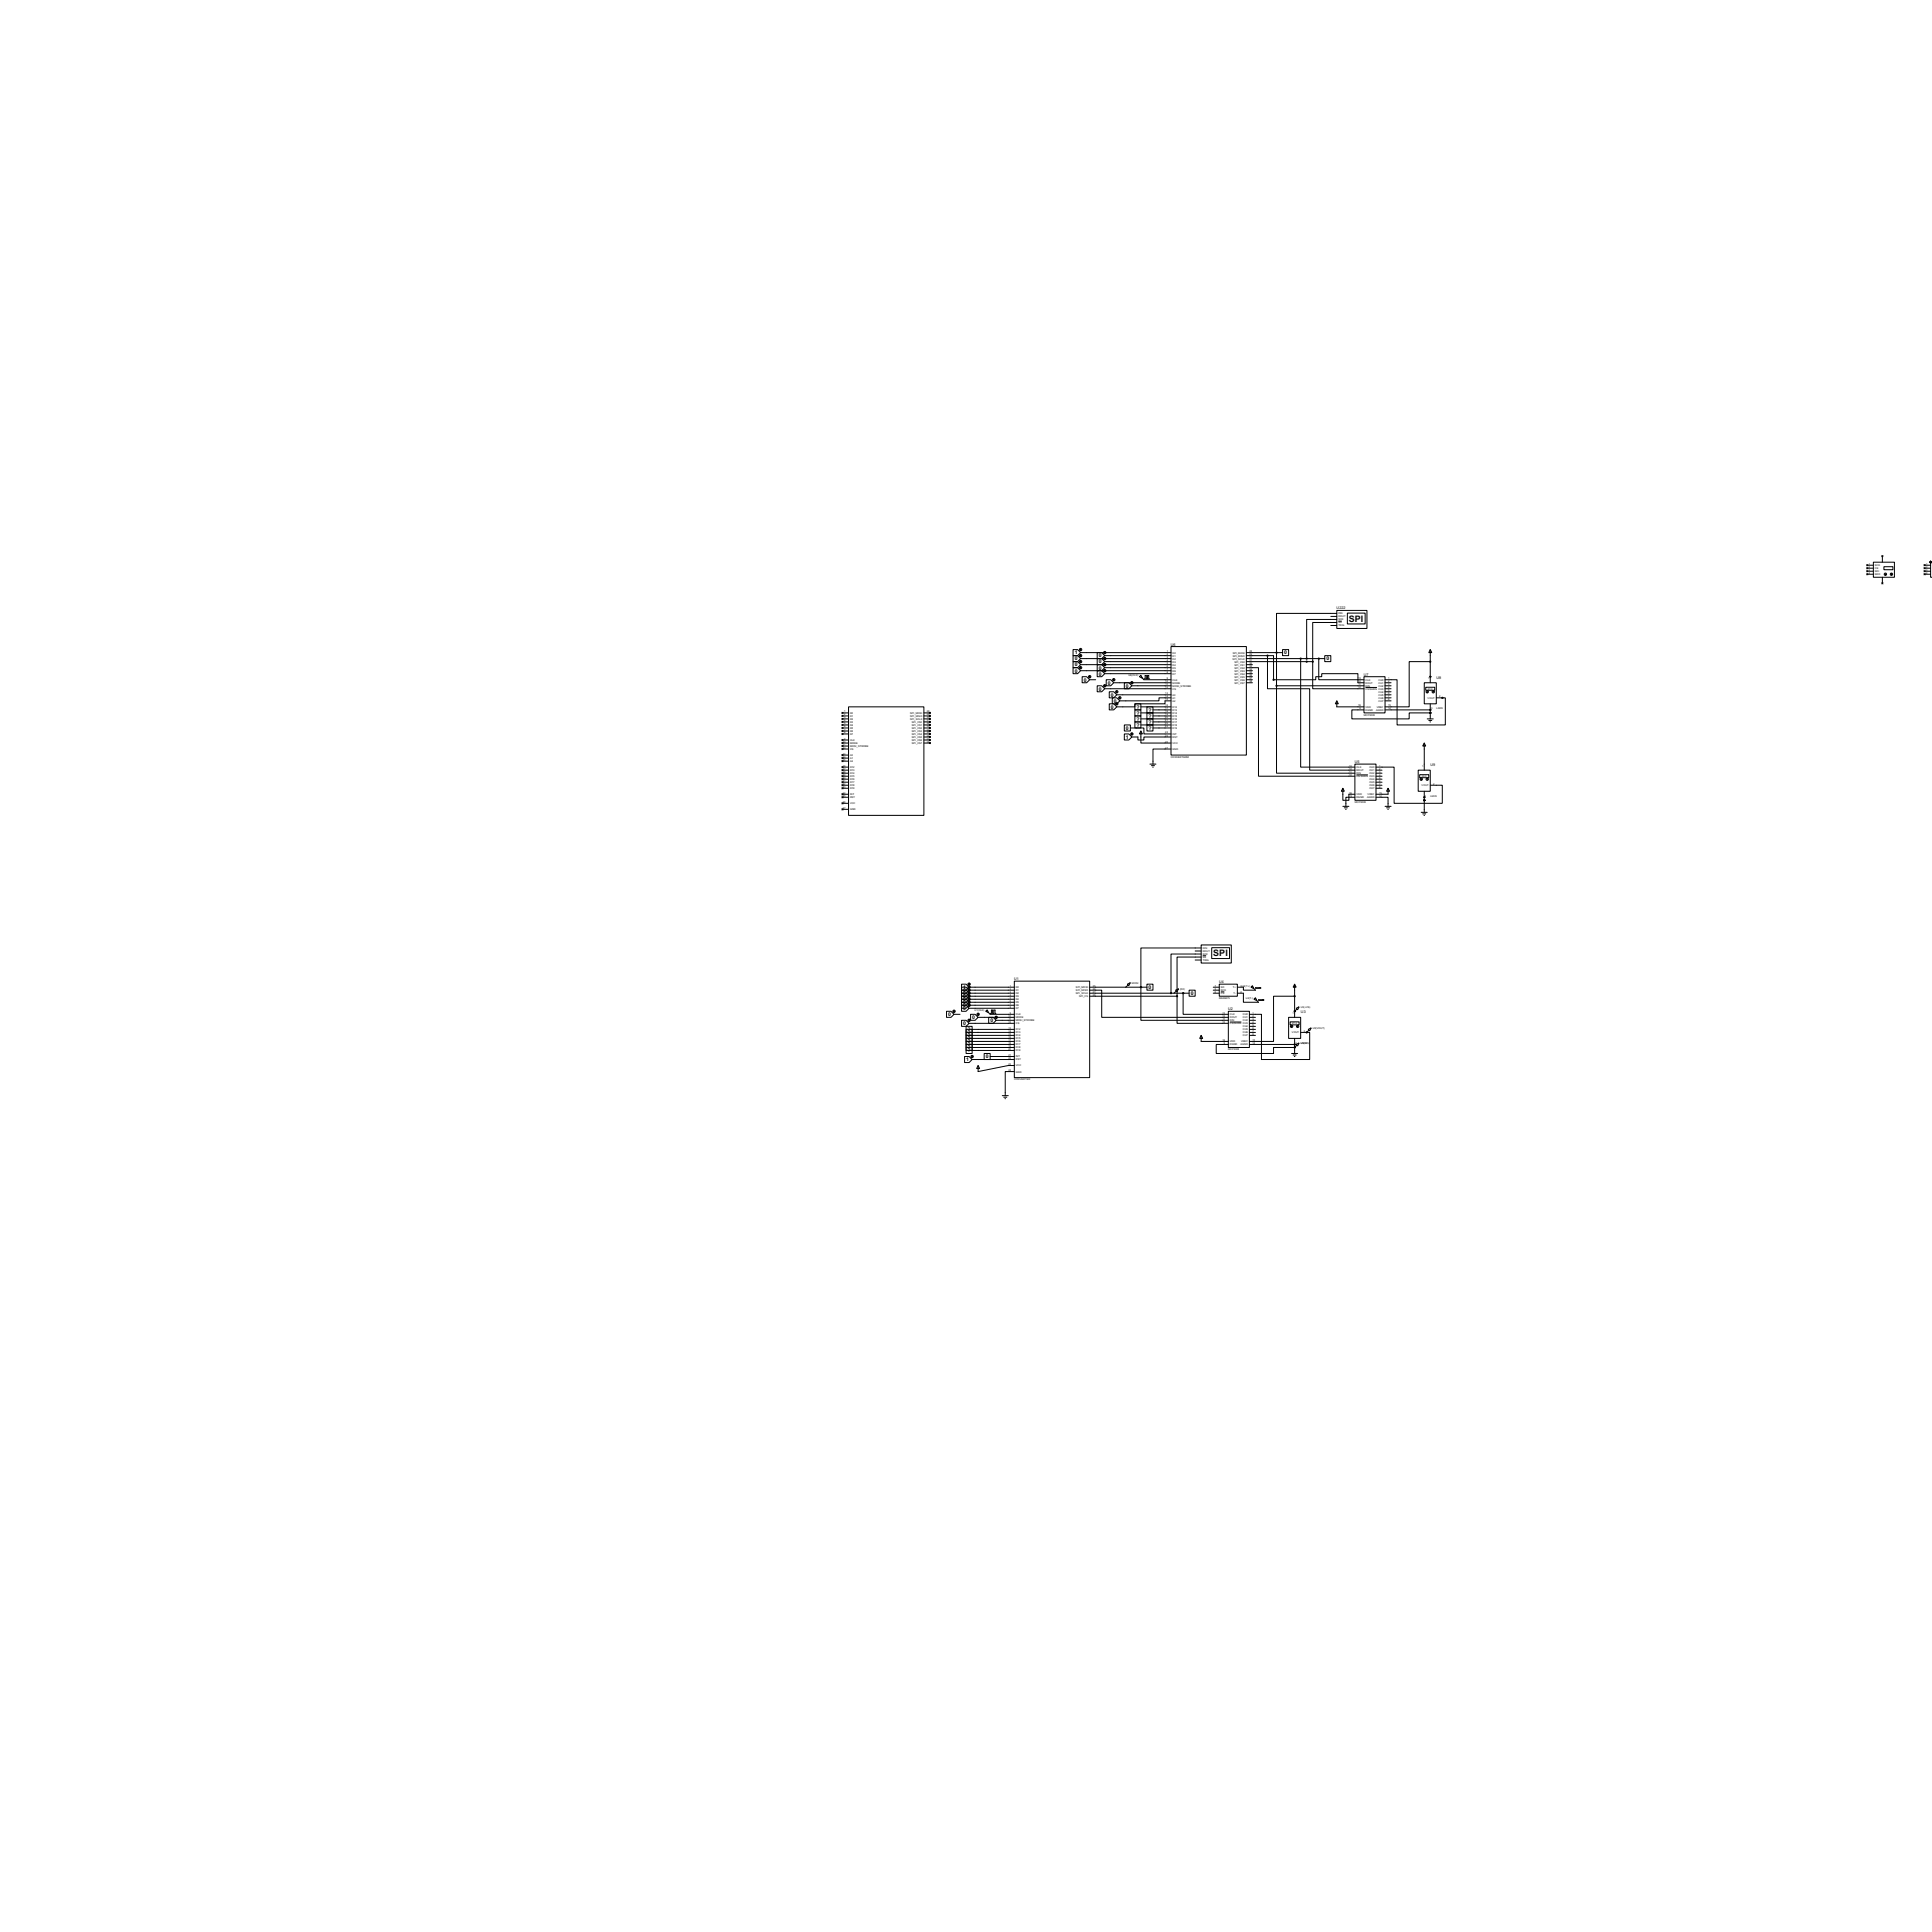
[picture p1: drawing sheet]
<svg xmlns="http://www.w3.org/2000/svg" width="1628mm" height="1628mm" viewBox="0 0 1628 1628" stroke-linecap="round" stroke-linejoin="round" font-family="sans-serif">
<defs><g id="words">
<g font-size="8.4">
<text x="1137" y="524">SPI</text>
<text x="1022" y="806">SPI</text>
</g>
<g font-size="4.8">
<text x="906" y="552">1</text>
<text x="1082" y="552">0</text>
<text x="906" y="557">0</text>
<text x="926" y="554">0</text>
<text x="1118" y="557">0</text>
<text x="906" y="562">0</text>
<text x="926" y="559">0</text>
<text x="906" y="567">0</text>
<text x="926" y="564">0</text>
<text x="926" y="569">0</text>
<text x="913" y="574">0</text>
<text x="926" y="582">0</text>
<text x="934" y="577">0</text>
<text x="949" y="579">0</text>
<text x="936" y="587">0</text>
<text x="939" y="592">0</text>
<text x="936" y="597">0</text>
<text x="958" y="597">?</text>
<text x="968" y="600">?</text>
<text x="958" y="602">?</text>
<text x="968" y="605">?</text>
<text x="958" y="607">?</text>
<text x="968" y="610">?</text>
<text x="949" y="615">0</text>
<text x="958" y="612">?</text>
<text x="968" y="615">?</text>
<text x="949" y="623">1</text>
<text x="812" y="833">1</text>
<text x="968" y="833">0</text>
<text x="812" y="836">0</text>
<text x="1003" y="839">0</text>
<text x="799" y="856">0</text>
<text x="812" y="864">0</text>
<text x="819" y="859">0</text>
<text x="835" y="861">0</text>
<text x="815" y="869">?</text>
<text x="831" y="892">0</text>
<text x="814" y="894">1</text>
</g>
<g font-size="3.5">
<text x="1126" y="514">U222</text>
<text x="987" y="544">U6</text>
<text x="1149" y="569">U7</text>
<text x="1211" y="572">U8</text>
<text x="1142" y="643">U5</text>
<text x="1206" y="646">U9</text>
<text x="855" y="826">U1</text>
<text x="1027" y="829">U4</text>
<text x="1035" y="851">U2</text>
<text x="1096" y="854">U3</text>
</g>
<g font-size="2.4">
<text x="1575" y="476">1</text>
<text x="1575" y="478">2</text>
<text x="1580" y="477">SCK</text>
<text x="1580" y="480">CE</text>
<text x="1623" y="478">2</text>
<text x="1623" y="476">1</text>
<text x="1628" y="477">S</text>
<text x="1575" y="481">3</text>
<text x="1575" y="484">4</text>
<text x="1580" y="482">SDI</text>
<text x="1580" y="485">SDO</text>
<text x="1623" y="484">4</text>
<text x="1623" y="481">3</text>
<text x="1628" y="485">S</text>
<text x="1128" y="518">DIN</text>
<text x="1128" y="520">DOUT</text>
<text x="1128" y="523">SCK</text>
<text x="1128" y="525">SS</text>
<text x="1128" y="528">TRIG</text>
<text x="983" y="550">1</text>
<text x="988" y="551">D0</text>
<text x="1039" y="551">SPI_MOSI</text>
<text x="1053" y="550">28</text>
<text x="983" y="552">2</text>
<text x="983" y="555">3</text>
<text x="983" y="557">4</text>
<text x="988" y="553">D1</text>
<text x="988" y="556">D2</text>
<text x="1039" y="556">SPI_SCLK</text>
<text x="1039" y="553">SPI_MISO</text>
<text x="1053" y="552">29</text>
<text x="1053" y="555">30</text>
<text x="1053" y="557">31</text>
<text x="983" y="560">5</text>
<text x="983" y="562">6</text>
<text x="988" y="558">D3</text>
<text x="988" y="561">D4</text>
<text x="988" y="563">D5</text>
<text x="1040" y="558">SPI_CS0</text>
<text x="1040" y="561">SPI_CS1</text>
<text x="1040" y="563">SPI_CS2</text>
<text x="1053" y="560">32</text>
<text x="1053" y="562">33</text>
<text x="951" y="570">U6(CLK)</text>
<text x="983" y="565">7</text>
<text x="983" y="567">8</text>
<text x="988" y="566">D6</text>
<text x="988" y="569">D7</text>
<text x="1040" y="566">SPI_CS3</text>
<text x="1040" y="569">SPI_CS4</text>
<text x="1053" y="565">34</text>
<text x="1053" y="567">35</text>
<text x="1053" y="570">36</text>
<text x="982" y="575">10</text>
<text x="983" y="572">9</text>
<text x="988" y="574">CLK</text>
<text x="1040" y="571">SPI_CS5</text>
<text x="1040" y="574">SPI_CS6</text>
<text x="1053" y="572">37</text>
<text x="1053" y="575">38</text>
<text x="1145" y="572">13</text>
<text x="1145" y="575">12</text>
<text x="1151" y="574">CLK</text>
<text x="1162" y="574">CH0</text>
<text x="1170" y="572">1</text>
<text x="1170" y="575">2</text>
<text x="1203" y="572">1</text>
<text x="982" y="580">12</text>
<text x="982" y="577">11</text>
<text x="988" y="576">MODE</text>
<text x="988" y="579">MOSI_STROBE</text>
<text x="988" y="581">CS</text>
<text x="1040" y="576">SPI_CS7</text>
<text x="1145" y="580">10</text>
<text x="1145" y="577">11</text>
<text x="1151" y="579">DIN</text>
<text x="1151" y="581">CS/SHDN CH3</text>
<text x="1151" y="576">DOUT</text>
<text x="1162" y="576">CH1</text>
<text x="1162" y="579">CH2</text>
<text x="1170" y="577">3</text>
<text x="1170" y="580">4</text>
<text x="1203" y="581">27.0</text>
<text x="982" y="585">13</text>
<text x="982" y="588">14</text>
<text x="988" y="586">A0</text>
<text x="1162" y="584">CH4</text>
<text x="1162" y="586">CH5</text>
<text x="1170" y="583">5</text>
<text x="1170" y="585">6</text>
<text x="1170" y="588">7</text>
<text x="1213" y="588">2</text>
<text x="982" y="590">15</text>
<text x="988" y="589">A1</text>
<text x="988" y="591">A2</text>
<text x="1162" y="589">CH6</text>
<text x="1162" y="591">CH7</text>
<text x="1170" y="590">8</text>
<text x="1203" y="589">VOUT</text>
<text x="982" y="595">16</text>
<text x="982" y="598">17</text>
<text x="988" y="596">D12</text>
<text x="988" y="599">D13</text>
<text x="1145" y="595">16</text>
<text x="1146" y="598">9</text>
<text x="1151" y="596">VDD</text>
<text x="1151" y="599">DGND</text>
<text x="1160" y="599">AGND</text>
<text x="1160" y="596">VREF</text>
<text x="1170" y="595">15</text>
<text x="1170" y="598">14</text>
<text x="1206" y="598">3</text>
<text x="1211" y="598">LM35</text>
<text x="711" y="600">1</text>
<text x="711" y="603">2</text>
<text x="711" y="605">3</text>
<text x="716" y="602">D0</text>
<text x="716" y="604">D1</text>
<text x="767" y="602">SPI_MOSI</text>
<text x="767" y="604">SPI_MISO</text>
<text x="781" y="600">28</text>
<text x="781" y="603">29</text>
<text x="781" y="605">30</text>
<text x="982" y="600">18</text>
<text x="982" y="603">19</text>
<text x="982" y="605">20</text>
<text x="988" y="602">D14</text>
<text x="988" y="604">D15</text>
<text x="1149" y="603">MCP3008</text>
<text x="711" y="608">4</text>
<text x="711" y="611">5</text>
<text x="716" y="607">D2</text>
<text x="716" y="609">D3</text>
<text x="716" y="612">D4</text>
<text x="767" y="607">SPI_SCLK</text>
<text x="768" y="609">SPI_CS0</text>
<text x="768" y="612">SPI_CS1</text>
<text x="781" y="608">31</text>
<text x="781" y="611">32</text>
<text x="982" y="608">21</text>
<text x="982" y="611">22</text>
<text x="988" y="607">D16</text>
<text x="988" y="609">D17</text>
<text x="988" y="612">D18</text>
<text x="711" y="613">6</text>
<text x="711" y="616">7</text>
<text x="716" y="614">D5</text>
<text x="716" y="617">D6</text>
<text x="768" y="614">SPI_CS2</text>
<text x="768" y="617">SPI_CS3</text>
<text x="781" y="613">33</text>
<text x="781" y="616">34</text>
<text x="982" y="613">23</text>
<text x="988" y="614">D19</text>
<text x="711" y="618">8</text>
<text x="711" y="623">9</text>
<text x="716" y="619">D7</text>
<text x="768" y="619">SPI_CS4</text>
<text x="768" y="622">SPI_CS5</text>
<text x="781" y="618">35</text>
<text x="781" y="621">36</text>
<text x="781" y="623">37</text>
<text x="982" y="618">24</text>
<text x="982" y="621">25</text>
<text x="988" y="619">INT</text>
<text x="988" y="622">RST</text>
<text x="710" y="626">10</text>
<text x="710" y="628">11</text>
<text x="716" y="624">CLK</text>
<text x="716" y="627">MODE</text>
<text x="716" y="630">MOSI_STROBE</text>
<text x="768" y="624">SPI_CS6</text>
<text x="768" y="627">SPI_CS7</text>
<text x="781" y="626">38</text>
<text x="982" y="626">26</text>
<text x="988" y="627">VCC</text>
<text x="710" y="631">12</text>
<text x="710" y="636">13</text>
<text x="716" y="632">CS</text>
<text x="982" y="631">27</text>
<text x="988" y="632">GND</text>
<text x="710" y="638">14</text>
<text x="710" y="641">15</text>
<text x="716" y="637">A0</text>
<text x="716" y="640">A1</text>
<text x="987" y="639">CONVERTERM</text>
<text x="710" y="646">16</text>
<text x="716" y="647">D12</text>
<text x="716" y="642">A2</text>
<text x="1137" y="646">13</text>
<text x="1143" y="647">CLK</text>
<text x="1154" y="647">CH0</text>
<text x="1162" y="646">1</text>
<text x="1198" y="646">1</text>
<text x="710" y="649">17</text>
<text x="710" y="651">18</text>
<text x="710" y="654">19</text>
<text x="716" y="650">D13</text>
<text x="716" y="652">D14</text>
<text x="1137" y="654">10</text>
<text x="1137" y="649">12</text>
<text x="1137" y="651">11</text>
<text x="1143" y="652">DIN</text>
<text x="1143" y="650">DOUT</text>
<text x="1154" y="650">CH1</text>
<text x="1154" y="652">CH2</text>
<text x="1162" y="649">2</text>
<text x="1162" y="651">3</text>
<text x="1162" y="654">4</text>
<text x="710" y="656">20</text>
<text x="710" y="659">21</text>
<text x="716" y="655">D15</text>
<text x="716" y="657">D16</text>
<text x="716" y="660">D17</text>
<text x="1143" y="655">CS/SHDN CH3</text>
<text x="1154" y="657">CH4</text>
<text x="1154" y="660">CH5</text>
<text x="1162" y="656">5</text>
<text x="1162" y="659">6</text>
<text x="1198" y="655">29.0</text>
<text x="710" y="661">22</text>
<text x="710" y="664">23</text>
<text x="716" y="663">D18</text>
<text x="716" y="665">D19</text>
<text x="1154" y="663">CH6</text>
<text x="1154" y="665">CH7</text>
<text x="1162" y="661">7</text>
<text x="1162" y="664">8</text>
<text x="1198" y="663">VOUT</text>
<text x="1208" y="661">2</text>
<text x="710" y="669">24</text>
<text x="710" y="671">25</text>
<text x="716" y="670">INT</text>
<text x="1137" y="669">16</text>
<text x="1138" y="671">9</text>
<text x="1143" y="670">VDD</text>
<text x="1152" y="670">VREF</text>
<text x="1162" y="669">15</text>
<text x="1162" y="671">14</text>
<text x="1201" y="671">3</text>
<text x="1205" y="672">LM35</text>
<text x="710" y="677">26</text>
<text x="716" y="673">RST</text>
<text x="716" y="678">VCC</text>
<text x="1142" y="677">MCP3008</text>
<text x="1143" y="673">DGND</text>
<text x="1152" y="673">AGND</text>
<text x="710" y="682">27</text>
<text x="716" y="683">GND</text>
<text x="1014" y="800">DIN</text>
<text x="1014" y="802">DOUT</text>
<text x="1014" y="805">SCK</text>
<text x="1014" y="807">SS</text>
<text x="1014" y="810">TRIG</text>
<text x="851" y="832">1</text>
<text x="851" y="834">2</text>
<text x="856" y="833">D0</text>
<text x="907" y="833">SPI_MOSI</text>
<text x="921" y="832">25</text>
<text x="921" y="834">26</text>
<text x="954" y="829">MOSI</text>
<text x="994" y="834">(D0)</text>
<text x="1024" y="832">7</text>
<text x="1024" y="834">5</text>
<text x="1029" y="833">SO</text>
<text x="1039" y="833">T+</text>
<text x="1045" y="832">3U4(T+)</text>
<text x="851" y="837">3</text>
<text x="851" y="839">4</text>
<text x="856" y="835">D1</text>
<text x="856" y="838">D2</text>
<text x="907" y="838">SPI_SCLK</text>
<text x="907" y="835">SPI_MISO</text>
<text x="921" y="837">27</text>
<text x="921" y="839">28</text>
<text x="1024" y="837">6</text>
<text x="1029" y="835">SCK</text>
<text x="1029" y="838">CS</text>
<text x="1040" y="838">T-</text>
<text x="1045" y="837">2</text>
<text x="851" y="842">5</text>
<text x="851" y="844">6</text>
<text x="856" y="840">D3</text>
<text x="856" y="843">D4</text>
<text x="856" y="845">D5</text>
<text x="909" y="840">SPI_CS</text>
<text x="1027" y="842">MAX6675</text>
<text x="1050" y="842">U4(T-)</text>
<text x="821" y="852">U1(CLK)</text>
<text x="851" y="847">7</text>
<text x="851" y="849">8</text>
<text x="856" y="848">D6</text>
<text x="856" y="850">D7</text>
<text x="1096" y="849">U3(+VS)</text>
<text x="850" y="857">10</text>
<text x="851" y="854">9</text>
<text x="856" y="856">CLK</text>
<text x="1030" y="854">13</text>
<text x="1030" y="857">12</text>
<text x="1036" y="856">CLK</text>
<text x="1047" y="856">CH0</text>
<text x="1055" y="854">1</text>
<text x="1055" y="857">2</text>
<text x="1089" y="854">1</text>
<text x="850" y="862">12</text>
<text x="850" y="859">11</text>
<text x="856" y="858">MODE</text>
<text x="856" y="861">MOSI_STROBE</text>
<text x="856" y="863">CS</text>
<text x="1030" y="862">10</text>
<text x="1030" y="859">11</text>
<text x="1036" y="861">DIN</text>
<text x="1036" y="863">CS/SHDN CH3</text>
<text x="1036" y="858">DOUT</text>
<text x="1047" y="858">CH1</text>
<text x="1047" y="861">CH2</text>
<text x="1055" y="859">3</text>
<text x="1055" y="862">4</text>
<text x="1089" y="863">27.0</text>
<text x="850" y="867">13</text>
<text x="850" y="870">14</text>
<text x="856" y="868">D12</text>
<text x="1047" y="866">CH4</text>
<text x="1047" y="868">CH5</text>
<text x="1055" y="865">5</text>
<text x="1055" y="867">6</text>
<text x="1055" y="870">7</text>
<text x="1099" y="870">2</text>
<text x="1106" y="867">U3(VOUT)</text>
<text x="850" y="872">15</text>
<text x="850" y="875">16</text>
<text x="856" y="871">D13</text>
<text x="856" y="873">D14</text>
<text x="856" y="876">D15</text>
<text x="1047" y="871">CH6</text>
<text x="1047" y="873">CH7</text>
<text x="1055" y="872">8</text>
<text x="1089" y="871">VOUT</text>
<text x="850" y="877">17</text>
<text x="850" y="880">18</text>
<text x="856" y="878">D16</text>
<text x="856" y="881">D17</text>
<text x="1030" y="877">16</text>
<text x="1031" y="880">9</text>
<text x="1036" y="878">VDD</text>
<text x="1036" y="881">DGND</text>
<text x="1045" y="881">AGND</text>
<text x="1046" y="878">VREF</text>
<text x="1055" y="877">15</text>
<text x="1055" y="880">14</text>
<text x="1092" y="880">3</text>
<text x="1096" y="880">U3(-VS)</text>
<text x="1096" y="880">LM35</text>
<text x="850" y="882">19</text>
<text x="850" y="885">20</text>
<text x="856" y="884">D18</text>
<text x="856" y="886">D19</text>
<text x="1035" y="885">MCP3008</text>
<text x="850" y="890">21</text>
<text x="850" y="892">22</text>
<text x="856" y="891">INT</text>
<text x="856" y="894">RST</text>
<text x="850" y="898">23</text>
<text x="856" y="899">VCC</text>
<text x="850" y="903">24</text>
<text x="856" y="904">GND</text>
<text x="855" y="910">CONVERTER</text>
</g>
</g></defs>
<g fill="#000">
<circle cx="1076" cy="550" r=".2"/>
<circle cx="1111" cy="555" r=".2"/>
<circle cx="1205" cy="570" r=".2"/>
<circle cx="1205" cy="598" r=".2"/>
<circle cx="1215" cy="588" r=".2"/>
<circle cx="1205" cy="601" r=".2"/>
<circle cx="1200" cy="674" r=".2"/>
<circle cx="1200" cy="672" r=".2"/>
<circle cx="961" cy="832" r=".2"/>
<circle cx="997" cy="837" r=".2"/>
<circle cx="1091" cy="852" r=".2"/>
<circle cx="1101" cy="870" r=".2"/>
<circle cx="1091" cy="883" r=".2"/>
<circle cx="1091" cy="880" r=".2"/>
</g>
<g fill="none" stroke="#000" stroke-width=".84">
<path d="M1573 476l1 1M1573 478l1 1M1574 479h5M1574 476h5M1574 476l-1 1M1574 478l-1 1M1579 474h17v12h-17zM1586 468l1 1M1586 469v5M1587 468l-1 1M1588 478h7v2h-7zM1621 478l1 1"/>
<path d="M1621 476l1 1M1622 479h5M1622 476h5M1622 478l-1 1M1622 476l-1 1M1626 474h2M1626 473h1v1h-1zM1627 474v12h1M1627 473v2M1573 481l1 1M1573 483l1 1M1574 484h5"/>
<path d="M1574 481h5M1574 481l-1 1M1574 483l-1 1M1586 491l1 1M1586 486v6M1587 491l-1 1M1589 484h.1M1589 483v1M1594 483v1M1621 483l1 1M1621 481l1 1M1622 484h5"/>
<path d="M1622 481h5M1622 483l-1 1M1622 481l-1 1M1121 519h6M1127 514h25v16h-25zM1127 517h-51v61M1135 517h15v9h-15zM1121 527h6M1127 522h-26v33M1127 525h-21v33M1128 523h3M904 547h4l3 3-3 3h-4z"/>
<path d="M904 553h4l3 2-3 3h-4zM904 558h4l3 2-3 3h-4zM910 558h1M910 548h1M910 553h1M911 555h76M911 550h76M911 547v1M911 552v1M911 557v1M911 547h-1M911 547h.1"/>
<path d="M911 552h-1M911 552h.1M911 557h-1M911 557h.1M911 548h.1M911 553h.1M911 558h.1M925 550h3l3 3-3 2h-3zM925 555h3l3 3-3 2h-3zM931 550h.1M931 555v1M931 553h56"/>
<path d="M931 558h56M931 549v1M931 560v1M931 555h.1M931 560h.1M987 545h63v91h-63zM1050 555h66M1050 550h31M1050 553h18M1050 558h56M1068 553h5v20h36v-3h5v-2h30v7h5M1068 553v27h36v69h38"/>
<path d="M1081 547h5v6h-5zM1096 555v91h46M1106 558v22h43M1111 555v18h38M1116 553h5v5h-5zM1205 547l2 3h-3zM1205 558h-17v38h-21M1205 547v28M904 563h4l3 2-3 3h-4zM910 563h1M911 560h76M911 565h76"/>
<path d="M911 562v1M911 562h-1M911 562h.1M911 563h.1M912 570h4l2 3-2 2h-4zM918 571h.1M918 573h5M918 570h1M918 570v1M918 570h.1M919 571h-1M925 578h3l3 2-3 3h-3z"/>
<path d="M925 560h3l3 3-3 2h-3zM925 565h3l3 3-3 2h-3zM931 578h.1M931 565v1M931 563h56M931 568h56M931 577v1M931 565h.1M932 573h4l3 2-3 3h-4zM938 573h1M939 575h48M939 572v1"/>
<path d="M939 572l-1 1M939 573h.1M947 575h4l3 3-3 2h-4zM954 576h.1M954 578h33M954 575v1M954 575h.1M960 570l1-1 2 3zM963 572l1 1h23M964 572h1v-3h1v3h1v-3h1v3h1M1050 563h11v91h81M1050 560h5"/>
<path d="M1050 565h5M1050 568h5M1050 575h5M1050 573h5M1050 570h5M1076 578v74h66M1076 578h73M1149 570h18v31h-18zM1151 579h9M1167 573h10v38h41v-23h-8M1167 575h5M1167 578h5"/>
<path d="M1200 575h10v18h-10zM1201 579h8v3h-8zM715 596h64v91h-64zM931 580h56M935 583h4l2 3-2 2h-4zM935 593h4l2 3-2 2h-4zM937 588h4l3 3-3 2h-4zM941 583h.1M941 593v1M941 586h46M941 593h.1M941 582v1"/>
<path d="M943 588l1 1M944 588v1M944 588h-1M944 588h.1M956 593h5v5h-5zM956 598h5v5h-5zM961 596h26M967 596h5v5h-5zM972 598h15M987 588h-10v3h-33M987 591h-5v2h-26v3h-15M1127 591l1 2h-3z"/>
<path d="M1127 591v5h22M1149 598h-10v8h49v-5h17M1167 598h38M1167 580h5M1167 586h5M1167 583h5M1167 588h5M1167 591h5M1202 583h1M1203 582v1M1203 583h.1M1205 593v13"/>
<path d="M1208 582v1M709 600l1 1M709 603l1 1M709 605l1 1M709 608l1 1M709 610l1 1M709 613l1 1M709 615l1 2M709 618l1 1M710 601h5M710 603h5M710 606h5"/>
<path d="M710 608h5M710 611h5M710 613h5M710 616h5M710 619h5M710 600l-1 1M710 603l-1 1M710 605l-1 1M710 608l-1 1M710 610l-1 1M710 613l-1 1M710 615l-1 2"/>
<path d="M710 618l-1 1M779 601h5M779 603h5M779 606h5M779 608h5M779 611h5M779 613h5M779 616h5M779 619h5M783 600l1 1M783 603l1 1M783 605l1 1"/>
<path d="M783 608l1 1M783 610l1 1M783 613l1 1M783 615l1 2M783 618l1 1M784 603l-1 1M784 600l-1 1M784 605l-1 1M784 608l-1 1M784 610l-1 1M784 613l-1 1M784 615l-1 2"/>
<path d="M784 618l-1 1M947 619h4l3 2-3 3h-4zM947 611h6v5h-6zM953 613h11v6h23M954 619h.1M954 618v1M954 618h.1M956 603h5v5h-5zM956 608h5v5h-5zM961 616l2 3h-3zM961 616v10h26M961 601h26"/>
<path d="M961 606h26M961 611h26M967 601h5v5h-5zM967 606h5v5h-5zM967 611h5v5h-5zM972 603h15M972 608h15M972 613h15M1203 606h5M1204 607h3M1205 608h1M709 623l1 1"/>
<path d="M709 626l1 1M709 628l1 1M709 631l1 1M709 636l1 1M709 638l1 1M710 624h5M710 626h5M710 629h5M710 631h5M710 636h5M710 639h5M710 623l-1 1"/>
<path d="M710 626l-1 1M710 628l-1 1M710 631l-1 1M710 636l-1 1M710 638l-1 1M779 624h5M779 626h5M779 621h5M783 621l1 1M783 623l1 1M783 626l1 1M784 621l-1 1"/>
<path d="M784 623l-1 1M784 626l-1 1M954 621h5v3h5v-3h23M987 631h-15v13M1200 626l1 3h-2zM1200 626v23M709 646l1 1M709 649l1 1M709 651l1 1M709 654l1 1M709 656l1 1M709 659l1 1"/>
<path d="M709 641l1 1M710 646h5M710 649h5M710 652h5M710 654h5M710 657h5M710 659h5M710 641h5M710 646l-1 1M710 649l-1 1M710 651l-1 1M710 654l-1 1"/>
<path d="M710 656l-1 1M710 659l-1 1M710 641l-1 1M969 644h5M970 645h3M971 646h1M1142 644h18v30h-18zM1143 653h10M1160 646h15v31h40v-15h-10M1160 649h5M1160 652h5M1160 654h5"/>
<path d="M1160 657h5M1160 659h5M1195 649h10v18h-10zM1196 653h8v2h-8zM1197 657h1M1198 656v1M1198 657h.1M1203 656v1M1203 656h-1M1203 656h.1M709 661l1 1M709 664l1 1"/>
<path d="M709 669l1 1M709 671l1 1M709 676l1 1M710 669h5M710 662h5M710 664h5M710 672h5M710 677h5M710 661l-1 1M710 664l-1 1M710 669l-1 1M710 671l-1 1"/>
<path d="M710 676l-1 1M1132 664l1 3h-3zM1132 664v10h5v-5h5M1132 680h5M1142 672h-8v8M1160 672h10v8M1160 662h5M1160 664h5M1167 680h5M1170 664l1 3h-3zM1170 664v5h-10M1200 667v18"/>
<path d="M709 682l1 1M710 682h5M710 682l-1 1M1133 681h2M1134 682h.1M1168 681h3M1169 682h1M1198 685h5M1199 686h2M1200 687h.1M1012 796h26v16h-26zM1012 799h-51v61h74"/>
<path d="M1021 799h15v9h-15zM1007 801h5M1007 809h5M1012 804h-25v33M1012 807h-20v33M1014 805h2M810 829h4l3 3-3 2h-4zM810 832h4l3 2-3 3h-4zM810 834h4l3 3-3 3h-4zM810 837h4l3 3-3 2h-4zM810 840h4l3 2-3 3h-4zM816 830h1"/>
<path d="M816 832h1M816 835h1M816 837h1M816 840h1M817 837h38M817 832h38M817 834h38M817 840h38M817 829v1M817 831v1M817 834v1M817 836v1"/>
<path d="M817 839v1M817 829h-1M817 829h.1M817 831l-1 1M817 834h-1M817 834h.1M817 836l-1 1M817 839h-1M817 839h.1M817 830h.1M817 832h.1M817 835h.1"/>
<path d="M817 837h.1M817 840h.1M855 827h63v81h-63zM918 834h10v23h107M918 837h84M918 832h49M918 840h74M950 829l3-1-2 3zM951 830l-2 2M967 829h5v5h-5zM991 834l2-1-1 3zM991 835l-2 2"/>
<path d="M992 840v22h43M997 837v18h38M1002 834h5v6h-5zM1022 837h5M1022 832h5M1022 834h5M1027 829h16v11h-16zM1029 836h3M1043 832h5v2h10l-1-1M1043 837h5v8h13l-2-2M1055 831l2 2-3-1zM1058 832h.1"/>
<path d="M1058 833h5M1059 832h.1M1060 832h1M1061 832h1M1062 832h1M1091 829l1 3h-2zM1091 840h-18v38h-20M1091 829v28M798 852h3l3 3-3 2h-3zM804 852v1M804 855h5M804 852h.1"/>
<path d="M810 860h4l3 2-3 3h-4zM810 842h4l3 3-3 2h-4zM810 845h4l3 2-3 3h-4zM810 847h4l3 3-3 2h-4zM816 842l1 1M816 845h1M816 847l1 1M817 842h38M817 845h38M817 847h38M817 850h38M817 842v1"/>
<path d="M817 844v1M817 847v1M817 859v1M817 859l-1 1M817 842h-1M817 842h.1M817 844h-1M817 844h.1M817 847h-1M817 847h.1M817 845h.1M818 855h4l2 2-2 3h-4z"/>
<path d="M824 855h.1M824 857h31M824 854v1M824 854l1 1M825 855h-1M831 852l1-1 1 2zM833 857h4l3 3-3 2h-4zM833 853l1 2h21M834 854h1v-3h1v3h1v-3h2v3M839 858h1M840 860h15M840 857v1"/>
<path d="M840 857h-1M840 857h.1M840 858h.1M1035 852h18v31h-18zM1053 855h10v38h41v-23h-3M1053 857h5M1053 860h5M1057 842l1-1 1 2zM1061 842h.1M1061 843h4M1062 842h.1M1063 842h.1"/>
<path d="M1064 842h.1M1065 842h.1M1086 857h10v18h-10zM1092 850l3-2-1 3zM1093 850l-2 2M814 865h5v5h-5zM814 867h5v6h-5zM814 870h5v5h-5zM814 873h5v5h-5zM814 875h5v5h-5zM814 878h5v5h-5zM816 860h1"/>
<path d="M817 862h38M817 860h.1M819 867h36M819 870h36M819 873h36M819 875h36M819 878h36M1012 873l2 2h-3zM1012 873v5h23M1036 861h10M1053 867h5M1053 870h5"/>
<path d="M1053 873h5M1053 862h5M1053 865h5M1087 861h8v3h-8zM1088 865h.1M1088 864v1M1089 865h-1M1091 875v13M1094 864l-1 1M1094 864v1M1096 870h5M1102 867l3-1-1 3z"/>
<path d="M1103 868l-2 2M813 890h4l2 3-2 2h-4zM814 880h5v5h-5zM814 883h5v5h-5zM819 891h.1M819 880h36M819 883h36M819 885h36M819 893h36M819 890v1M819 890h.1M824 898l2 2h-3z"/>
<path d="M824 898v5l26-5h5M829 888h5v5h-5zM834 890h21M1035 880h-10v8h48v-5h18l2-2M1053 880h38M1088 888h6M1090 889h2M1091 890h.1M1092 880l3-1-1 2zM855 903h-8v20M845 923h5M846 925h2"/>
<path d="M847 926h.1"/>
<circle cx="1589" cy="484" r="1"/>
<circle cx="1594" cy="484" r="1"/>
<circle cx="911" cy="558" r="1"/>
<circle cx="911" cy="553" r="1"/>
<circle cx="911" cy="547" r="1"/>
<circle cx="931" cy="550" r="1"/>
<circle cx="931" cy="555" r="1"/>
<circle cx="911" cy="563" r="1"/>
<circle cx="918" cy="570" r="1"/>
<circle cx="931" cy="578" r="1"/>
<circle cx="931" cy="560" r="1"/>
<circle cx="931" cy="565" r="1"/>
<circle cx="939" cy="573" r="1"/>
<circle cx="954" cy="575" r="1"/>
<circle cx="941" cy="583" r="1"/>
<circle cx="941" cy="593" r="1"/>
<circle cx="944" cy="588" r="1"/>
<circle cx="1203" cy="583" r="1"/>
<circle cx="1208" cy="583" r="1"/>
<circle cx="954" cy="619" r="1"/>
<circle cx="1198" cy="657" r="1"/>
<circle cx="1203" cy="657" r="1"/>
<circle cx="817" cy="837" r="1"/>
<circle cx="817" cy="832" r="1"/>
<circle cx="817" cy="834" r="1"/>
<circle cx="817" cy="840" r="1"/>
<circle cx="817" cy="829" r="1"/>
<circle cx="804" cy="852" r="1"/>
<circle cx="817" cy="860" r="1"/>
<circle cx="817" cy="842" r="1"/>
<circle cx="817" cy="845" r="1"/>
<circle cx="817" cy="847" r="1"/>
<circle cx="824" cy="855" r="1"/>
<circle cx="839" cy="857" r="1"/>
<circle cx="1088" cy="865" r="1"/>
<circle cx="1093" cy="865" r="1"/>
<circle cx="819" cy="890" r="1"/>
</g>
<g fill="#000" stroke="#000" stroke-width=".84">
<circle cx="1068" cy="553" r=".5"/>
<circle cx="1076" cy="550" r=".5"/>
<circle cx="1096" cy="555" r=".5"/>
<circle cx="1101" cy="555" r=".5"/>
<circle cx="1101" cy="558" r=".5"/>
<circle cx="1106" cy="558" r=".5"/>
<circle cx="1111" cy="555" r=".5"/>
<circle cx="1205" cy="558" r=".5"/>
<circle cx="1073" cy="573" r=".5"/>
<circle cx="1076" cy="578" r=".5"/>
<circle cx="1205" cy="570" r=".5"/>
<circle cx="1205" cy="598" r=".5"/>
<circle cx="1215" cy="588" r=".5"/>
<circle cx="1205" cy="601" r=".5"/>
<circle cx="1200" cy="672" r=".5"/>
<circle cx="1200" cy="674" r=".5"/>
<circle cx="961" cy="832" r=".5"/>
<circle cx="987" cy="837" r=".5"/>
<circle cx="992" cy="840" r=".5"/>
<circle cx="997" cy="837" r=".5"/>
<circle cx="1091" cy="840" r=".5"/>
<circle cx="1091" cy="852" r=".5"/>
<circle cx="1101" cy="870" r=".5"/>
<circle cx="1091" cy="880" r=".5"/>
<circle cx="1091" cy="883" r=".5"/>
</g>
<use href="#words"/>
</svg>
